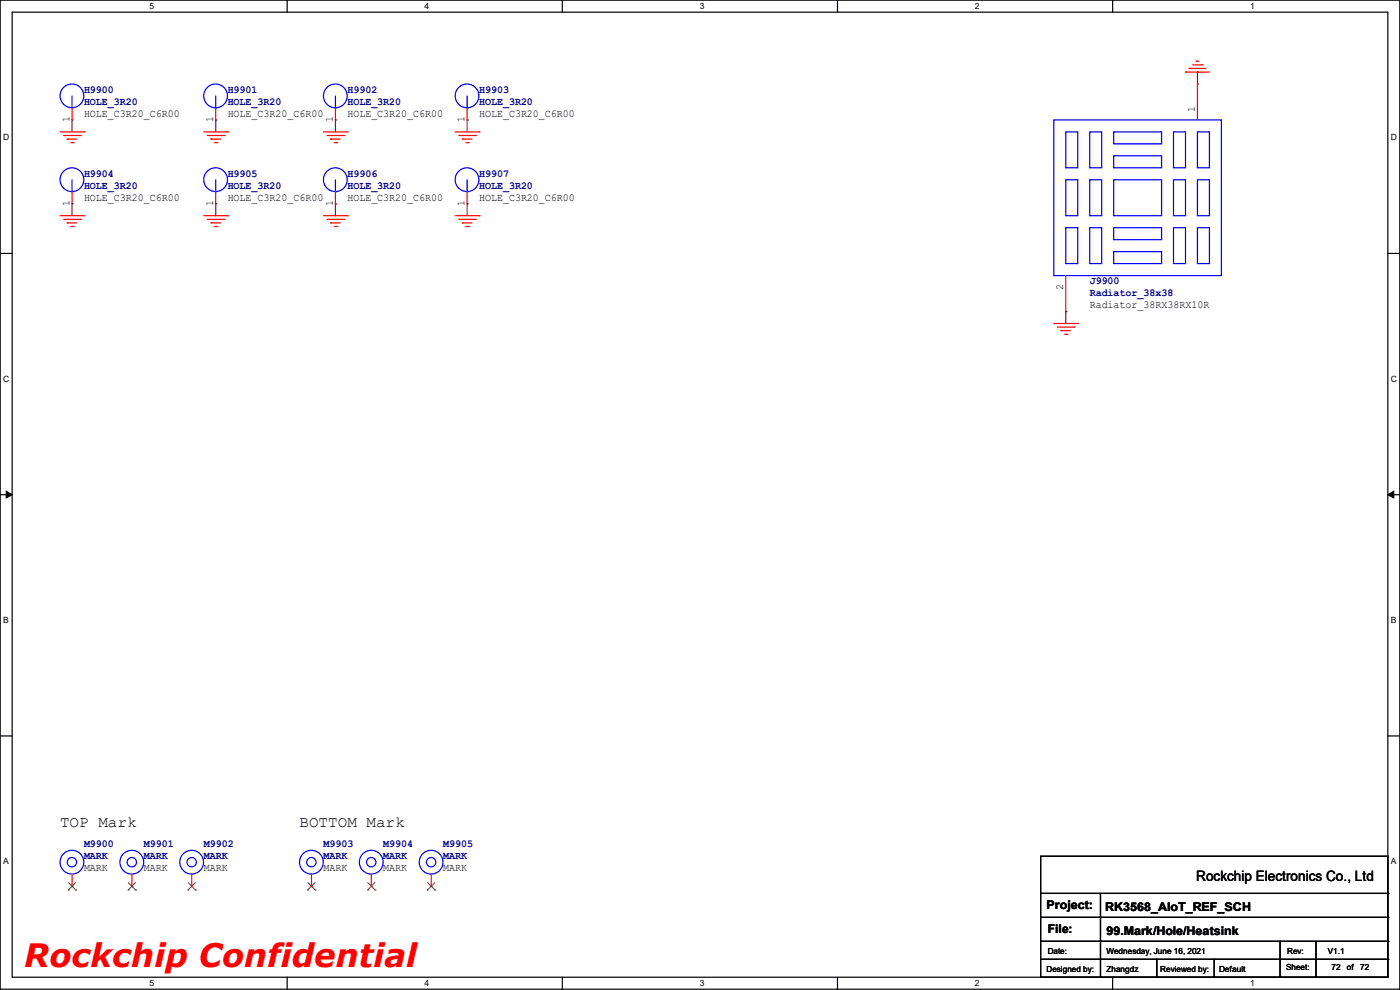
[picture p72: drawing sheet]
<svg xmlns="http://www.w3.org/2000/svg" width="297mm" height="210mm" viewBox="0 0 297 210" stroke-linecap="round" stroke-linejoin="round" font-family="sans-serif">
<defs><g id="words">
<text font-size="6.9" fill="#f00" x="5.1" y="205.1">Rockchip Confidential</text>
<g font-size="3.3">
<text x="12.7" y="175.4">TOP Mark</text>
<text x="63.5" y="175.4">BOTTOM Mark</text>
</g>
<text font-size="3" x="253.8" y="186.9">Rockchip Electronics Co., Ltd</text>
<g font-size="2.5">
<text x="222" y="192.9">Project:</text>
<text x="222.3" y="198">File:</text>
<text x="234.5" y="193.2">RK3568_AIoT_REF_SCH</text>
<text x="234.7" y="198.2">99.Mark/Hole/Heatsink</text>
</g>
<g font-size="2.3" fill="#000080">
<text x="17.8" y="19.7">H9900</text>
<text x="17.8" y="22.2">HOLE_3R20</text>
<text x="48.3" y="19.7">H9901</text>
<text x="48.3" y="22.2">HOLE_3R20</text>
<text x="73.7" y="19.7">H9902</text>
<text x="73.7" y="22.2">HOLE_3R20</text>
<text x="101.6" y="19.7">H9903</text>
<text x="101.6" y="22.2">HOLE_3R20</text>
<text x="17.8" y="37.5">H9904</text>
<text x="17.8" y="40">HOLE_3R20</text>
<text x="48.3" y="37.5">H9905</text>
<text x="48.3" y="40">HOLE_3R20</text>
<text x="73.7" y="37.5">H9906</text>
<text x="73.7" y="40">HOLE_3R20</text>
<text x="101.6" y="37.5">H9907</text>
<text x="101.6" y="40">HOLE_3R20</text>
<text x="231.2" y="60.3">J9900</text>
<text x="231.2" y="62.9">Radiator_38x38</text>
<text x="17.8" y="179.7">M9900</text>
<text x="30.5" y="179.7">M9901</text>
<text x="43.2" y="179.7">M9902</text>
<text x="68.6" y="179.7">M9903</text>
<text x="81.3" y="179.7">M9904</text>
<text x="94" y="179.7">M9905</text>
<text x="17.8" y="182.2">MARK</text>
<text x="30.5" y="182.2">MARK</text>
<text x="43.2" y="182.2">MARK</text>
<text x="68.6" y="182.2">MARK</text>
<text x="81.3" y="182.2">MARK</text>
<text x="94" y="182.2">MARK</text>
</g>
<g font-size="2.3">
<text x="253.5" y="23.7" transform="rotate(-90 253.5 23.7)">1</text>
<text x="14.7" y="26" transform="rotate(-90 14.7 26)">1</text>
<text x="17.8" y="24.8">HOLE_C3R20_C6R00</text>
<text x="45.2" y="26" transform="rotate(-90 45.2 26)">1</text>
<text x="48.3" y="24.8">HOLE_C3R20_C6R00</text>
<text x="70.6" y="26" transform="rotate(-90 70.6 26)">1</text>
<text x="73.7" y="24.8">HOLE_C3R20_C6R00</text>
<text x="98.6" y="26" transform="rotate(-90 98.6 26)">1</text>
<text x="101.6" y="24.8">HOLE_C3R20_C6R00</text>
<text x="14.7" y="43.7" transform="rotate(-90 14.7 43.7)">1</text>
<text x="17.8" y="42.5">HOLE_C3R20_C6R00</text>
<text x="45.2" y="43.7" transform="rotate(-90 45.2 43.7)">1</text>
<text x="48.3" y="42.5">HOLE_C3R20_C6R00</text>
<text x="70.6" y="43.7" transform="rotate(-90 70.6 43.7)">1</text>
<text x="73.7" y="42.5">HOLE_C3R20_C6R00</text>
<text x="98.6" y="43.7" transform="rotate(-90 98.6 43.7)">1</text>
<text x="101.6" y="42.5">HOLE_C3R20_C6R00</text>
<text x="225.5" y="61.5" transform="rotate(-90 225.5 61.5)">2</text>
<text x="231.2" y="65.4">Radiator_38RX38RX10R</text>
<text x="17.8" y="184.8">MARK</text>
<text x="30.5" y="184.8">MARK</text>
<text x="43.2" y="184.8">MARK</text>
<text x="68.6" y="184.8">MARK</text>
<text x="81.3" y="184.8">MARK</text>
<text x="94" y="184.8">MARK</text>
</g>
<g font-size="1.8">
<text x="31.7" y="1.9">5</text>
<text x="90.1" y="1.9">4</text>
<text x="148.5" y="1.9">3</text>
<text x="206.8" y="1.9">2</text>
<text x="265.2" y="1.9">1</text>
<text x=".7" y="29.8">D</text>
<text x="295.1" y="29.8">D</text>
<text x=".7" y="80.9">C</text>
<text x="295.1" y="80.9">C</text>
<text x=".7" y="132.1">B</text>
<text x="295.1" y="132.1">B</text>
<text x=".7" y="183.3">A</text>
<text x="295.1" y="183.3">A</text>
<text x="222.3" y="202.3">Date:</text>
<text x="234.7" y="202.3">Wednesday, June 16, 2021</text>
<text x="273.1" y="202.3">Rev:</text>
<text x="281.7" y="202.3">V1.1</text>
<text x="31.7" y="209.2">5</text>
<text x="90.1" y="209.2">4</text>
<text x="148.5" y="209.2">3</text>
<text x="206.8" y="209.2">2</text>
<text x="222" y="206.1">Designed by:</text>
<text x="234.7" y="206.1">Zhangdz</text>
<text x="246.2" y="206.1">Reviewed by:</text>
<text x="258.6" y="206.1">Default</text>
<text x="265.2" y="209.2">1</text>
<text x="272.8" y="205.9">Sheet:</text>
<text x="282.5" y="205.9">72</text>
<text x="285.7" y="205.9">of</text>
<text x="288.6" y="205.9">72</text>
</g>
</g></defs>
<path d="M0 0h297v209.8h-297zM2.6 2.6h291.8v204.7h-291.8z" fill="none" stroke="#000" stroke-width=".25"/>
<g fill="#fff">
<path d="M31.7 .3h1v2h-1z"/>
<path d="M31.7 207.6h1v1.9h-1z"/>
</g>
<path d="M60.9 0v2.6M60.9 207.3v2.5" fill="none" stroke="#000" stroke-width=".25"/>
<g fill="#fff">
<path d="M90.1 .3h1v2h-1z"/>
<path d="M90.1 207.6h1v1.9h-1z"/>
</g>
<path d="M119.3 0v2.6M119.3 207.3v2.5" fill="none" stroke="#000" stroke-width=".25"/>
<g fill="#fff">
<path d="M148.5 .3h.9v2h-.9z"/>
<path d="M148.5 207.6h.9v1.9h-.9z"/>
</g>
<path d="M177.7 0v2.6M177.7 207.3v2.5" fill="none" stroke="#000" stroke-width=".25"/>
<g fill="#fff">
<path d="M206.8 .3h1v2h-1z"/>
<path d="M206.8 207.6h1v1.9h-1z"/>
</g>
<path d="M236.1 0v2.6M236.1 207.3v2.5" fill="none" stroke="#000" stroke-width=".25"/>
<g fill="#fff">
<path d="M265.2 .3h1v2h-1z"/>
<path d="M265.2 207.6h1v1.9h-1z"/>
<path d="M.7 28.2h1.2v1.9h-1.2z"/>
<path d="M295.1 28.2h1.2v1.9h-1.2z"/>
<path d="M.7 79.3h1.2v2h-1.2z"/>
<path d="M295.1 79.3h1.2v2h-1.2z"/>
</g>
<path d="M0 53.8h2.6M294.4 53.8h2.6" fill="none" stroke="#000" stroke-width=".25"/>
<g fill="#fff">
<path d="M.7 130.5h1.2v2h-1.2z"/>
<path d="M295.1 130.5h1.1v2h-1.1z"/>
</g>
<path d="M0 104.9h2.6M294.4 104.9h2.6" fill="none" stroke="#000" stroke-width=".25"/>
<path d="M1.3 104.2l1.3 .7-1.3 .8zM294.4 104.9l1.3-.7v1.5z" fill="#000" stroke="#000" stroke-width=".21"/>
<g fill="#fff">
<path d="M.7 181.7h1.2v2h-1.2z"/>
<path d="M295.1 181.7h1.1v2h-1.1z"/>
</g>
<g fill="none" stroke="#000" stroke-width=".25">
<path d="M0 156.1h2.6M294.4 156.1h2.6M220.8 181.7h73.6v25.6h-73.6zM220.8 189.5h73.6M220.8 194.6h73.6M220.8 199.7h73.6M233.5 189.5v17.8M271.6 199.7v7.6M279.2 199.7v7.6M294.4 189.5h.1M294.4 194.6h.1M294.4 199.7h.1"/>
<path d="M220.8 203.5h73.6M233.5 207.3h.1M245.4 207.3h.1M245.4 203.5v3.8M257.6 207.3h.1M257.6 203.5v3.8M271.6 207.3h.1M279.2 207.3h.1M294.4 203.5h.1"/>
</g>
<g fill="none" stroke="#f00" stroke-width=".25">
<path d="M251.5 15.3h.1M251.5 15.3h5.1M252.3 14.5h.1M252.3 14.5h3.5M253 13.8h2.1M253.8 13h.1M253.8 13h.5M254 17.8h.1M254 17.8v7.6M255.1 13.8h.1M12.7 28h5.1M13.5 28.7h3.6"/>
<path d="M14.3 29.5h.1M14.3 29.5h2M15 30.3h.5M15.3 25.4h.1M15.3 22.9v2.5M15.5 30.3h.1M17.1 28.7h.1M17.8 28h.1M43.2 28h5.1M44 28.7h3.5M44.7 29.5h.1M44.7 29.5h2.1"/>
<path d="M45.5 30.3h.5M45.8 25.4h.1M45.8 22.9v2.5M46 30.3h.1M47.5 28.7h.1M48.3 28h.1M68.6 28h5.1M69.4 28.7h3.5M70.1 29.5h.1M70.1 29.5h2.1M70.9 30.3h.5M71.2 25.4h.1"/>
<path d="M71.2 22.9v2.5M71.4 30.3h.1M72.9 28.7h.1M73.7 28h.1M96.6 28h5M97.3 28.7h3.6M98.1 29.5h.1M98.1 29.5h2M98.8 30.3h.6M99.1 25.4h.1M99.1 22.9v2.5M99.4 30.3h.1"/>
<path d="M100.9 28.7h.1M101.6 28h.1M12.7 45.8h5.1M13.5 46.5h3.6M14.3 47.3h.1M14.3 47.3h2M15 48h.5M15.3 43.2h.1M15.3 40.7v2.5M15.5 48h.1M17.1 46.5h.1M17.8 45.8h.1"/>
<path d="M43.2 45.8h5.1M44 46.5h3.5M44.7 47.3h.1M44.7 47.3h2.1M45.5 48h.5M45.8 43.2h.1M45.8 40.7v2.5M46 48h.1M47.5 46.5h.1M48.3 45.8h.1M68.6 45.8h5.1M69.4 46.5h3.5"/>
<path d="M70.1 47.3h.1M70.1 47.3h2.1M70.9 48h.5M71.2 43.2h.1M71.2 40.7v2.5M71.4 48h.1M72.9 46.5h.1M73.7 45.8h.1M96.6 45.8h5M97.3 46.5h3.6M98.1 47.3h.1M98.1 47.3h2"/>
<path d="M98.8 48h.6M99.1 43.2h.1M99.1 40.7v2.5M99.4 48h.1M100.9 46.5h.1M101.6 45.8h.1M226.1 58.5v7.6M223.6 68.6h5M224.3 69.4h3.6M225.1 70.1h.1M225.1 70.1h2M225.8 70.9h.6"/>
<path d="M226.1 66.1h.1M226.4 70.9h.1M227.9 69.4h.1M228.6 68.6h.1M15.3 188h.1M15.3 185.5v2.5M28 188h.1M28 185.5v2.5M40.7 188h.1M40.7 185.5v2.5M66.1 188h.1M66.1 185.5v2.5"/>
<path d="M78.8 188h.1M78.8 185.5v2.5M91.5 188h.1M91.5 185.5v2.5"/>
</g>
<g fill="none" stroke="#00f" stroke-width=".25">
<path d="M15.3 22.9h.1M15.3 20.4v2.5M15.3 38.1v2.6M45.8 22.9h.1M45.8 20.4v2.5M45.8 38.1v2.6M71.2 22.9h.1M71.2 20.4v2.5M71.2 38.1v2.6M99.1 22.9h.1M99.1 20.4v2.5M99.1 38.1v2.6"/>
<path d="M223.6 25.4h35.5v33.1h-35.5zM226.1 28h2.5v7.6h-2.5zM226.1 38.1h2.5v7.7h-2.5zM231.2 28h2.5v7.6h-2.5zM231.2 38.1h2.5v7.7h-2.5zM236.3 38.1h10.1v7.7h-10.1zM236.3 28h10.1v2.5h-10.1zM236.3 33.1h10.1v2.5h-10.1zM249 28h2.5v7.6h-2.5zM249 38.1h2.5v7.7h-2.5zM254 28h2.6v7.6h-2.6zM254 38.1h2.6v7.7h-2.6z"/>
<path d="M15.3 40.7h.1M45.8 40.7h.1M71.2 40.7h.1M99.1 40.7h.1M226.1 48.3h2.5v7.6h-2.5zM231.2 48.3h2.5v7.6h-2.5zM236.3 48.3h10.1v2.5h-10.1zM236.3 53.4h10.1v2.5h-10.1zM249 48.3h2.5v7.6h-2.5zM254 48.3h2.6v7.6h-2.6z"/>
<circle cx="15.3" cy="20.3" r="2.52"/>
<circle cx="15.3" cy="38.1" r="2.52"/>
<circle cx="45.7" cy="20.3" r="2.52"/>
<circle cx="45.7" cy="38.1" r="2.52"/>
<circle cx="71.1" cy="20.3" r="2.52"/>
<circle cx="71.1" cy="38.1" r="2.52"/>
<circle cx="99.1" cy="38.1" r="2.52"/>
<circle cx="99.1" cy="20.3" r="2.52"/>
<circle cx="15.3" cy="182.9" r="2.52"/>
<circle cx="15.3" cy="182.9" r=".99"/>
<circle cx="28" cy="182.9" r="2.52"/>
<circle cx="28" cy="182.9" r=".99"/>
<circle cx="40.7" cy="182.9" r="2.52"/>
<circle cx="40.7" cy="182.9" r=".99"/>
<circle cx="66.1" cy="182.9" r="2.52"/>
<circle cx="66.1" cy="182.9" r=".99"/>
<circle cx="78.8" cy="182.9" r="2.52"/>
<circle cx="78.8" cy="182.9" r=".99"/>
<circle cx="91.5" cy="182.9" r="2.52"/>
<circle cx="91.5" cy="182.9" r=".99"/>
</g>
<g fill="none" stroke="#804000" stroke-width=".21">
<path d="M14.5 188.8h.1M14.5 187.2l1.6 1.6M16 187.2l-1.5 1.6M16.1 188.8h.1M27.2 188.8h.1M27.2 187.2l1.6 1.6M28.7 187.2l-1.5 1.6M28.8 188.8h.1M39.9 188.8h.1M39.9 187.2l1.6 1.6M41.4 187.2l-1.5 1.6M41.5 188.8h.1"/>
<path d="M65.3 188.8h.1M65.3 187.2l1.6 1.6M66.8 187.2l-1.5 1.6M66.9 188.8h.1M78 188.8h.1M78 187.2l1.6 1.6M79.5 187.2l-1.5 1.6M79.6 188.8h.1M90.7 188.8h.1M90.7 187.2l1.6 1.6M92.2 187.2l-1.5 1.6M92.3 188.8h.1"/>
</g>
<g fill="none" stroke="#800040" stroke-width=".25">
<path d="M254 15.3h.1M254 15.3v2.5M15.3 25.4h.1M15.3 25.4v2.6M45.8 25.4h.1M45.8 25.4v2.6M71.2 25.4h.1M71.2 25.4v2.6M99.1 25.4h.1M99.1 25.4v2.6M15.3 43.2h.1M15.3 43.2v2.6"/>
<path d="M45.8 43.2h.1M45.8 43.2v2.6M71.2 43.2h.1M71.2 43.2v2.6M99.1 43.2h.1M99.1 43.2v2.6M226.1 66.1h.1M226.1 66.1v2.5"/>
</g>
<use href="#words"/>
</svg>
